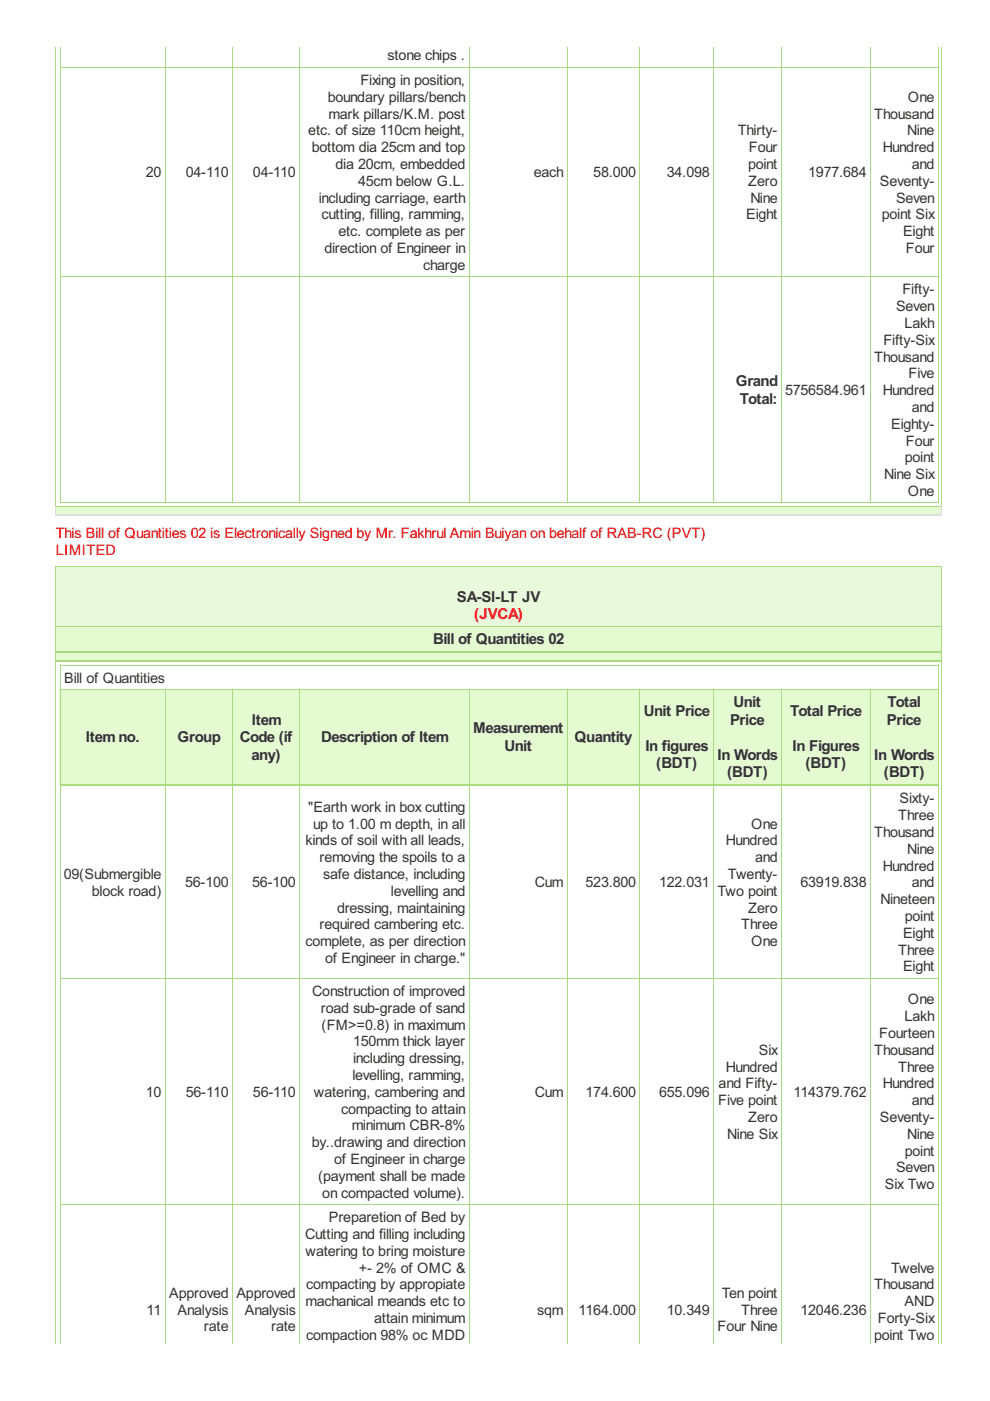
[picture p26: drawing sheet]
<svg xmlns="http://www.w3.org/2000/svg" width="210mm" height="297mm" viewBox="0 0 210 297" stroke-linecap="round" stroke-linejoin="round" font-family="sans-serif">
<defs><g id="words">
<g font-size="3.6" fill="#333">
<text x="156" y="81.8">Grand</text>
<text x="156.9" y="85.6">Total:</text>
<text x="96.9" y="127.6">SA-SI-LT JV</text>
<text x="91.8" y="136.6">Bill of Quantities 02</text>
<text x="155.5" y="150">Unit</text>
<text x="188.2" y="150">Total</text>
<text x="53.4" y="153.7">Item</text>
<text x="100.3" y="155.5">Measurement</text>
<text x="136.5" y="151.8">Unit Price</text>
<text x="154.8" y="153.7">Price</text>
<text x="167.6" y="151.8">Total Price</text>
<text x="188.1" y="153.7">Price</text>
<text x="18.2" y="157.4">Itemno.</text>
<text x="37.7" y="157.4">Group</text>
<text x="50.9" y="157.4">Code (if</text>
<text x="53.3" y="161.1">any)</text>
<text x="68.1" y="157.4">Description of Item</text>
<text x="107" y="159.2">Unit</text>
<text x="121.8" y="157.4">Quantity</text>
<text x="136.8" y="159.2">In figures</text>
<text x="152.1" y="161.1">In Words</text>
<text x="168" y="159.2">In Figures</text>
<text x="185.4" y="161.1">In Words</text>
<text x="139.2" y="162.9">(BDT)</text>
<text x="154.1" y="164.8">(BDT)</text>
<text x="170.8" y="162.9">(BDT)</text>
<text x="187.4" y="164.8">(BDT)</text>
</g>
<text font-size="3.6" fill="#f00" x="100.6" y="131.3">(JVCA)</text>
<g font-size="3.4" fill="#333">
<text x="82.1" y="12.8">stone chips .</text>
<text x="69.5" y="21.6">boundary pillars/bench</text>
<text x="76.4" y="18">Fixing in position,</text>
<text x="192.5" y="21.6">One</text>
<text x="65.4" y="28.7">etc. of size 110cm height,</text>
<text x="69.7" y="25.1">mark pillars/K.M. post</text>
<text x="156.4" y="28.7">Thirty-</text>
<text x="185.4" y="25.1">Thousand</text>
<text x="192.4" y="28.7">Nine</text>
<text x="66.1" y="32.3">bottom dia 25cm and top</text>
<text x="71.2" y="35.8">dia 20cm, embedded</text>
<text x="158.6" y="35.8">point</text>
<text x="158.8" y="32.3">Four</text>
<text x="187.2" y="32.3">Hundred</text>
<text x="193.3" y="35.8">and</text>
<text x="30.9" y="37.6">20</text>
<text x="39.4" y="37.6">04-110</text>
<text x="53.6" y="37.6">04-110</text>
<text x="75.9" y="39.4">45cm below G.L.</text>
<text x="113.2" y="37.6">each</text>
<text x="125.8" y="37.6">58.000</text>
<text x="141.4" y="37.6">34.098</text>
<text x="158.7" y="39.4">Zero</text>
<text x="171.4" y="37.6">1977.684</text>
<text x="186.6" y="39.4">Seventy-</text>
<text x="67.6" y="43">including carriage, earth</text>
<text x="68.2" y="46.5">cutting, filling, ramming,</text>
<text x="158.2" y="46.5">Eight</text>
<text x="159.1" y="43">Nine</text>
<text x="187" y="46.5">point Six</text>
<text x="190" y="43">Seven</text>
<text x="68.8" y="53.6">direction of Engineer in</text>
<text x="71.8" y="50.1">etc. complete as per</text>
<text x="191.5" y="50.1">Eight</text>
<text x="192.1" y="53.6">Four</text>
<text x="89.7" y="57.2">charge</text>
<text x="190" y="66">Seven</text>
<text x="191.3" y="62.4">Fifty-</text>
<text x="191.8" y="69.5">Lakh</text>
<text x="185.4" y="76.7">Thousand</text>
<text x="187.3" y="73.1">Fifty-Six</text>
<text x="166.5" y="83.8">5756584.961</text>
<text x="187.2" y="83.8">Hundred</text>
<text x="192.7" y="80.2">Five</text>
<text x="193.3" y="87.3">and</text>
<text x="188.9" y="90.9">Eighty-</text>
<text x="192.1" y="94.5">Four</text>
<text x="187.5" y="101.6">Nine Six</text>
<text x="191.9" y="98">point</text>
<text x="192.5" y="105.2">One</text>
<text x="13.6" y="144.8">Bill of Quantities</text>
<text x="65.4" y="172.1">&quot;Earth work in box cutting</text>
<text x="190.4" y="173.9">Three</text>
<text x="190.7" y="170.3">Sixty-</text>
<text x="64.8" y="179.2">kinds of soil with all leads,</text>
<text x="66.4" y="175.7">up to 1.00 m depth, in all</text>
<text x="153.9" y="179.2">Hundred</text>
<text x="159.2" y="175.7">One</text>
<text x="185.4" y="177.5">Thousand</text>
<text x="67.7" y="182.8">removing the spoils to a</text>
<text x="160.1" y="182.8">and</text>
<text x="187.2" y="184.6">Hundred</text>
<text x="192.4" y="181">Nine</text>
<text x="13.6" y="186.4">09(Submergible</text>
<text x="19.5" y="189.9">block road)</text>
<text x="39.2" y="188.1">56-100</text>
<text x="53.5" y="188.1">56-100</text>
<text x="68.5" y="186.4">safe distance, including</text>
<text x="82.9" y="189.9">levelling and</text>
<text x="113.4" y="188.1">Cum</text>
<text x="124.2" y="188.1">523.800</text>
<text x="139.7" y="188.1">122.031</text>
<text x="152.1" y="189.9">Two point</text>
<text x="154.3" y="186.4">Twenty-</text>
<text x="169.7" y="188.1">63919.838</text>
<text x="186.7" y="191.7">Nineteen</text>
<text x="193.3" y="188.1">and</text>
<text x="67.7" y="197.1">required cambering etc.</text>
<text x="71.5" y="193.5">dressing, maintaining</text>
<text x="157.2" y="197.1">Three</text>
<text x="158.7" y="193.5">Zero</text>
<text x="191.9" y="195.3">point</text>
<text x="64.8" y="200.6">complete, as per direction</text>
<text x="159.2" y="200.6">One</text>
<text x="190.4" y="202.4">Three</text>
<text x="191.5" y="198.8">Eight</text>
<text x="68.9" y="204.2">of Engineer in charge.&quot;</text>
<text x="191.5" y="206">Eight</text>
<text x="66.2" y="211.2">Construction of improved</text>
<text x="68" y="214.7">road sub-grade of sand</text>
<text x="192.5" y="212.9">One</text>
<text x="68.2" y="218.3">(FM&gt;=0.8) in maximum</text>
<text x="74.9" y="221.9">150mm thick layer</text>
<text x="186.4" y="220.1">Fourteen</text>
<text x="191.8" y="216.5">Lakh</text>
<text x="74.9" y="225.4">including dressing,</text>
<text x="153.9" y="227.2">Hundred</text>
<text x="160.9" y="223.6">Six</text>
<text x="185.4" y="223.6">Thousand</text>
<text x="190.4" y="227.2">Three</text>
<text x="30.9" y="232.5">10</text>
<text x="39.4" y="232.5">56-110</text>
<text x="53.6" y="232.5">56-110</text>
<text x="66.6" y="232.5">watering, cambering and</text>
<text x="74.7" y="229">levelling, ramming,</text>
<text x="113.4" y="232.5">Cum</text>
<text x="124.2" y="232.5">174.600</text>
<text x="139.7" y="232.5">655.096</text>
<text x="152.4" y="230.8">and Fifty-</text>
<text x="168.3" y="232.5">114379.762</text>
<text x="187.2" y="230.8">Hundred</text>
<text x="72.3" y="236.1">compacting to attain</text>
<text x="74.6" y="239.7">minimum CBR-8%</text>
<text x="152.3" y="234.3">Five point</text>
<text x="158.7" y="237.9">Zero</text>
<text x="186.6" y="237.9">Seventy-</text>
<text x="193.3" y="234.3">and</text>
<text x="66.1" y="243.2">by..drawing and direction</text>
<text x="154.2" y="241.4">Nine Six</text>
<text x="191.9" y="245">point</text>
<text x="192.4" y="241.4">Nine</text>
<text x="67.4" y="250.4">(payment shall be made</text>
<text x="70.9" y="246.8">of Engineer in charge</text>
<text x="190" y="248.6">Seven</text>
<text x="68.3" y="253.9">on compacted volume).</text>
<text x="187.6" y="252.1">Six Two</text>
<text x="64.7" y="262.7">Cutting and filling including</text>
<text x="69.7" y="259.1">Preparetion of Bed by</text>
<text x="64.8" y="266.2">watering to bring moisture</text>
<text x="76.1" y="269.8">+- 2% of OMC &amp;</text>
<text x="188.9" y="269.8">Twelve</text>
<text x="35.9" y="275.1">Approved</text>
<text x="50.1" y="275.1">Approved</text>
<text x="64.9" y="273.4">compacting by appropiate</text>
<text x="153" y="275.1">Ten point</text>
<text x="185.4" y="273.4">Thousand</text>
<text x="31.1" y="278.7">11</text>
<text x="37.7" y="278.7">Analysis</text>
<text x="51.9" y="278.7">Analysis</text>
<text x="64.8" y="276.9">machanical meands etc to</text>
<text x="79.3" y="280.5">attain minimum</text>
<text x="113.9" y="278.7">sqm</text>
<text x="122.7" y="278.7">1164.000</text>
<text x="141.4" y="278.7">10.349</text>
<text x="157.2" y="278.7">Three</text>
<text x="169.7" y="278.7">12046.236</text>
<text x="186.1" y="280.5">Forty-Six</text>
<text x="191.8" y="276.9">AND</text>
<text x="43.2" y="282.3">rate</text>
<text x="57.5" y="282.3">rate</text>
<text x="64.9" y="284.1">compaction 98% oc MDD</text>
<text x="152.1" y="282.3">Four Nine</text>
<text x="185.3" y="284.1">point Two</text>
</g>
<g font-size="3.4" fill="#f00">
<text x="11.8" y="114.1">This Bill of Quantities 02 is Electronically Signed by Mr. Fakhrul Amin Buiyan on behalf of RAB-RC (PVT)</text>
<text x="11.8" y="117.6">LIMITED</text>
</g>
</g></defs>
<g fill="none" stroke="#a8da7f" stroke-width=".21">
<path d="M12.7 14.2h186.3M12.7 9.9v96.7M35 9.9v96.7M49.3 9.9v96.7M63.5 9.9v96.7M99.4 9.9v96.7M120.2 9.9v96.7M135.7 9.9v96.7M151.3 9.9v96.7M165.7 9.9v96.7M184.5 9.9v96.7M198.9 9.9v96.7"/>
<path d="M12.7 58.6h186.3M12.7 106.6h186.3"/>
</g>
<path d="M11.8 107.4h187.8v1.8h-187.8z" fill="#e4fad0"/>
<path d="M11.8 9.9v97.6M199.7 9.9v97.6M11.8 107.5h187.9" fill="none" stroke="#a8da7f" stroke-width=".21"/>
<g fill="#ddd">
<path d="M11.8 107.4h.1v1.9h-.1z"/>
<path d="M199.6 107.4h.1v1.9h-.1z"/>
</g>
<path d="M11.8 109.2h187.9" fill="none" stroke="#ddd" stroke-width=".3"/>
<path d="M11.8 120h187.8v12.8h-187.8z" fill="#e9f9db"/>
<g fill="#e4fad0">
<path d="M11.8 132.8h187.8v5.5h-187.8z"/>
<path d="M11.8 138.3h187.8v1.7h-187.8z"/>
<path d="M12.7 146.1h22.2v20.4h-22.2z"/>
<path d="M34.9 146.1h14.3v20.4h-14.3z"/>
<path d="M49.2 146.1h14.2v20.4h-14.2z"/>
<path d="M63.4 146.1h36v20.4h-36z"/>
<path d="M99.4 146.1h20.8v20.4h-20.8z"/>
<path d="M120.2 146.1h15.4v20.4h-15.4z"/>
<path d="M135.6 146.1h15.6v20.4h-15.6z"/>
<path d="M151.2 146.1h14.4v20.4h-14.4z"/>
<path d="M165.6 146.1h18.8v20.4h-18.8z"/>
<path d="M184.4 146.1h14.4v20.4h-14.4z"/>
</g>
<g fill="none" stroke="#a8da7f" stroke-width=".21">
<path d="M11.8 120.1h187.9M11.8 132.8h187.9M11.8 120v164.8M199.7 120v164.8M12.7 141h186.3M12.7 146.2h186.3M12.7 140.9v143.9M35 146.1v138.7M49.3 146.1v138.7M63.5 146.1v138.7M99.4 146.1v138.7M120.2 146.1v138.7"/>
<path d="M135.7 146.1v138.7M151.3 146.1v138.7M165.7 146.1v138.7M184.5 146.1v138.7M198.9 140.9v143.9M12.7 207.4h186.3M12.7 255.3h186.3"/>
</g>
<path d="M11.8 138.3h187.9M11.8 140h187.9M12.7 166.5h186.3" fill="none" stroke="#a8da7f" stroke-width=".3"/>
<use href="#words"/>
</svg>
